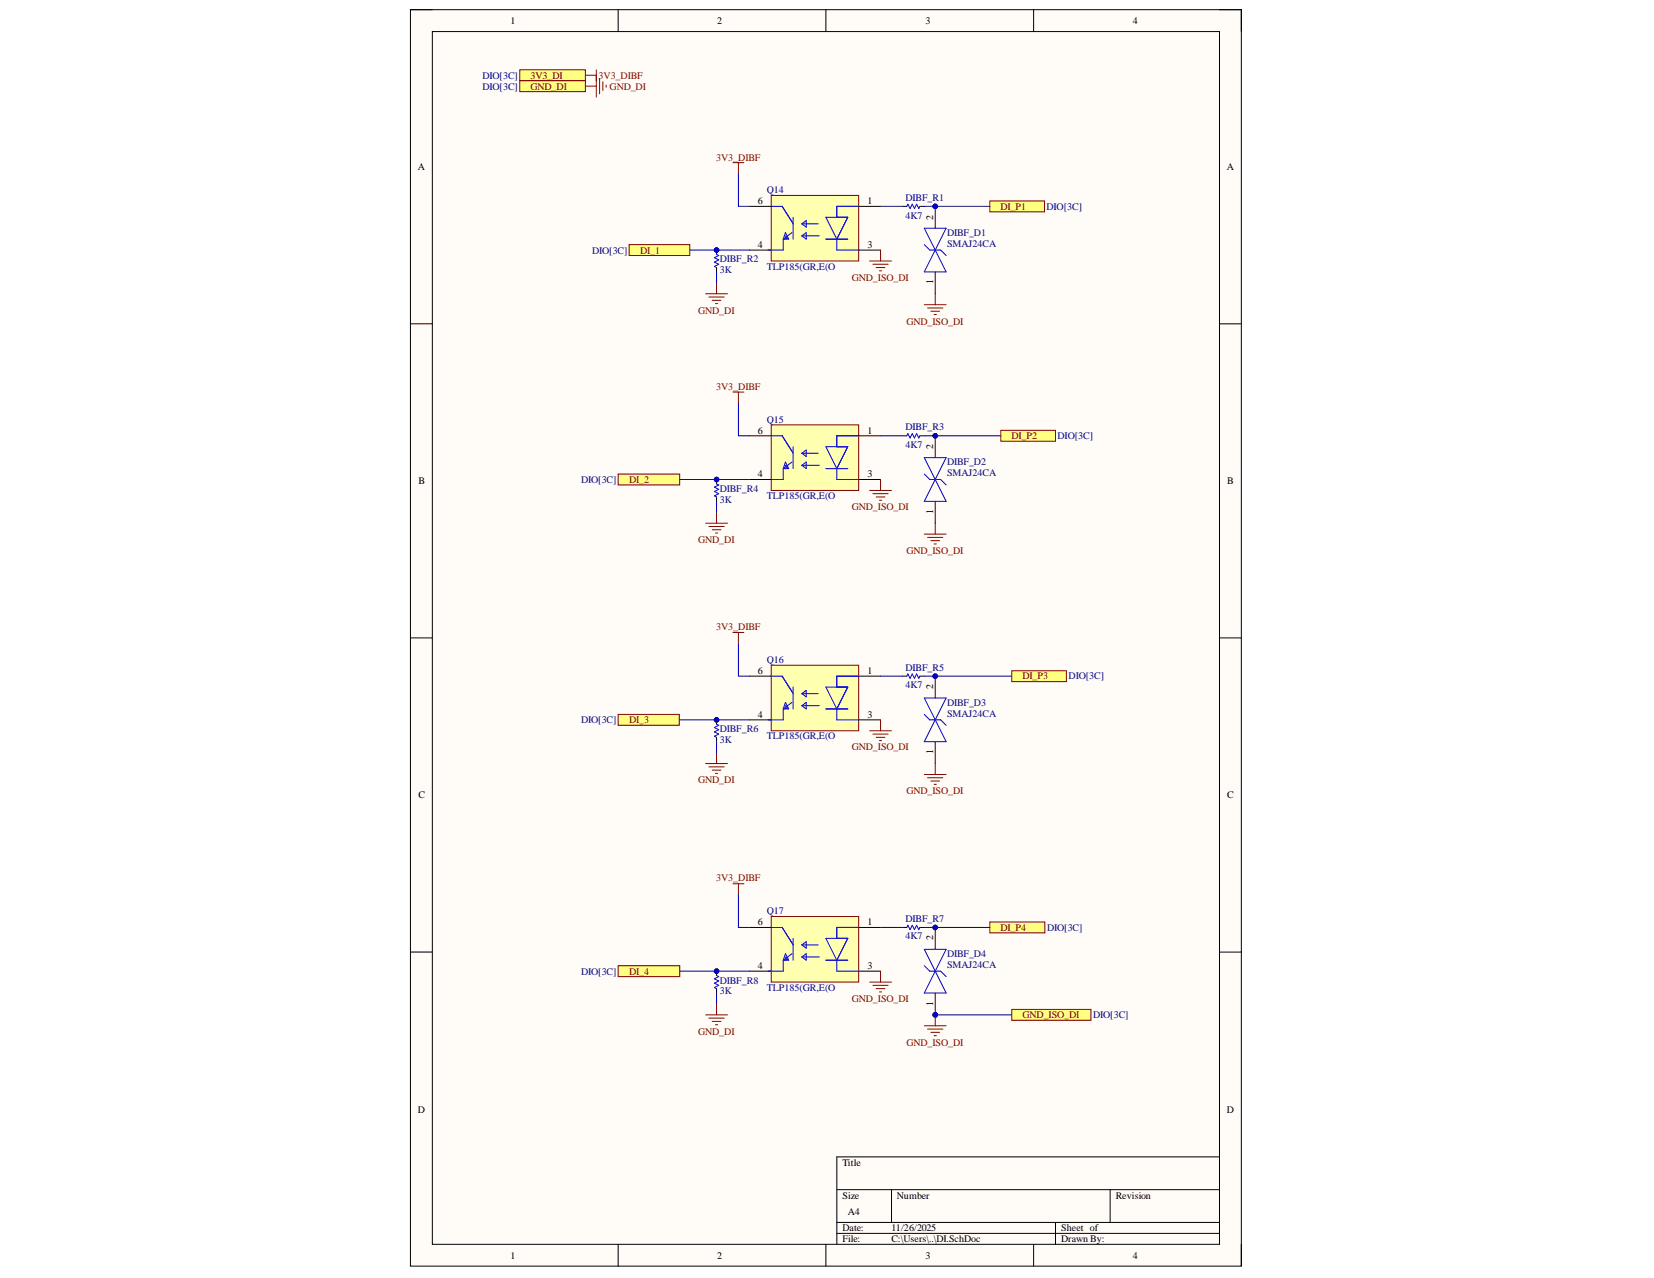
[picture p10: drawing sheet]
<svg xmlns="http://www.w3.org/2000/svg" width="279mm" height="216mm" viewBox="0 0 279 216" stroke-linecap="round" stroke-linejoin="round" font-family="sans-serif">
<defs><g id="words">
<g font-size="1.7">
<text x="86.2" y="4.1">1</text>
<text x="121.2" y="4.1">2</text>
<text x="156.3" y="4.1">3</text>
<text x="191.3" y="4.1">4</text>
<text x="70.6" y="28.7">A</text>
<text x="207.2" y="28.7">A</text>
<text x="128" y="34.5">6</text>
<text x="146.5" y="34.5">1</text>
<text x="128" y="41.9">4</text>
<text x="146.5" y="41.9">3</text>
<text x="157.6" y="37.1" transform="rotate(-90 157.6 37.1)">2</text>
<text x="157.6" y="48" transform="rotate(-90 157.6 48)">1</text>
<text x="128" y="73.3">6</text>
<text x="146.5" y="73.3">1</text>
<text x="157.6" y="75.8" transform="rotate(-90 157.6 75.8)">2</text>
<text x="70.7" y="81.8">B</text>
<text x="128" y="80.6">4</text>
<text x="146.5" y="80.6">3</text>
<text x="207.3" y="81.8">B</text>
<text x="157.6" y="86.8" transform="rotate(-90 157.6 86.8)">1</text>
<text x="128" y="113.8">6</text>
<text x="146.5" y="113.8">1</text>
<text x="157.6" y="116.5" transform="rotate(-90 157.6 116.5)">2</text>
<text x="128" y="121.3">4</text>
<text x="146.5" y="121.3">3</text>
<text x="157.6" y="127.4" transform="rotate(-90 157.6 127.4)">1</text>
<text x="70.7" y="134.9">C</text>
<text x="207.3" y="134.9">C</text>
<text x="128" y="156.3">6</text>
<text x="146.5" y="156.3">1</text>
<text x="157.6" y="158.9" transform="rotate(-90 157.6 158.9)">2</text>
<text x="128" y="163.7">4</text>
<text x="146.5" y="163.7">3</text>
<text x="157.6" y="169.9" transform="rotate(-90 157.6 169.9)">1</text>
<text x="70.6" y="188">D</text>
<text x="207.2" y="188">D</text>
<text x="142.3" y="196.9">Title</text>
<text x="142.3" y="202.5">Size</text>
<text x="151.5" y="202.5">Number</text>
<text x="188.5" y="202.5">Revision</text>
<text x="142.3" y="208">Date:</text>
<text x="142.3" y="209.8">File:</text>
<text x="143.2" y="205.3">A4</text>
<text x="150.6" y="208">11/26/2025</text>
<text x="150.6" y="209.8">C:\Users\..\DI.SchDoc</text>
<text x="179.3" y="208">Sheet of</text>
<text x="179.3" y="209.8">Drawn By:</text>
<text x="86.2" y="212.6">1</text>
<text x="121.2" y="212.6">2</text>
<text x="156.3" y="212.6">3</text>
<text x="191.3" y="212.6">4</text>
</g>
<g font-size="1.7" fill="#000080">
<text x="81.5" y="13.3">DIO[3C]</text>
<text x="81.5" y="15.1">DIO[3C]</text>
<text x="129.5" y="32.6">Q14</text>
<text x="153" y="34">DIBF_R1</text>
<text x="176.8" y="35.4">DIO[3C]</text>
<text x="153" y="36.9">4K7</text>
<text x="160" y="39.9">DIBF_D1</text>
<text x="160" y="41.7">SMAJ24CA</text>
<text x="100" y="42.9">DIO[3C]</text>
<text x="121.6" y="44.3">DIBF_R2</text>
<text x="121.6" y="46.2">3K</text>
<text x="129.5" y="45.6">TLP185(GR,E(O</text>
<text x="129.5" y="71.4">Q15</text>
<text x="153" y="72.7">DIBF_R3</text>
<text x="153" y="75.6">4K7</text>
<text x="178.7" y="74.2">DIO[3C]</text>
<text x="98.2" y="81.6">DIO[3C]</text>
<text x="121.6" y="83.1">DIBF_R4</text>
<text x="160" y="78.6">DIBF_D2</text>
<text x="160" y="80.5">SMAJ24CA</text>
<text x="121.6" y="84.9">3K</text>
<text x="129.5" y="84.3">TLP185(GR,E(O</text>
<text x="129.5" y="112.1">Q16</text>
<text x="153" y="113.3">DIBF_R5</text>
<text x="153" y="116.3">4K7</text>
<text x="160" y="119.2">DIBF_D3</text>
<text x="180.5" y="114.8">DIO[3C]</text>
<text x="98.2" y="122.2">DIO[3C]</text>
<text x="121.6" y="123.6">DIBF_R6</text>
<text x="121.6" y="125.5">3K</text>
<text x="129.5" y="124.9">TLP185(GR,E(O</text>
<text x="160" y="121.1">SMAJ24CA</text>
<text x="129.5" y="154.5">Q17</text>
<text x="153" y="155.8">DIBF_R7</text>
<text x="153" y="158.7">4K7</text>
<text x="160" y="161.7">DIBF_D4</text>
<text x="176.9" y="157.3">DIO[3C]</text>
<text x="98.2" y="164.6">DIO[3C]</text>
<text x="121.6" y="166.2">DIBF_R8</text>
<text x="121.6" y="167.9">3K</text>
<text x="129.5" y="167.4">TLP185(GR,E(O</text>
<text x="160" y="163.5">SMAJ24CA</text>
<text x="184.7" y="172">DIO[3C]</text>
</g>
<g font-size="1.7" fill="#800000">
<text x="89.6" y="13.3">3V3_DI</text>
<text x="89.6" y="15.1">GND_DI</text>
<text x="101.1" y="13.3">3V3_DIBF</text>
<text x="103" y="15.1">GND_DI</text>
<text x="121" y="27.1">3V3_DIBF</text>
<text x="169" y="35.4">DI_P1</text>
<text x="108.1" y="42.9">DI_1</text>
<text x="143.9" y="47.4">GND_ISO_DI</text>
<text x="118" y="53">GND_DI</text>
<text x="153.1" y="54.9">GND_ISO_DI</text>
<text x="121" y="65.9">3V3_DIBF</text>
<text x="170.9" y="74.2">DI_P2</text>
<text x="106.3" y="81.6">DI_2</text>
<text x="143.9" y="86.2">GND_ISO_DI</text>
<text x="118" y="91.7">GND_DI</text>
<text x="153.1" y="93.6">GND_ISO_DI</text>
<text x="121" y="106.5">3V3_DIBF</text>
<text x="172.7" y="114.8">DI_P3</text>
<text x="106.3" y="122.2">DI_3</text>
<text x="143.9" y="126.8">GND_ISO_DI</text>
<text x="118" y="132.3">GND_DI</text>
<text x="153.1" y="134.2">GND_ISO_DI</text>
<text x="121" y="148.9">3V3_DIBF</text>
<text x="169" y="157.3">DI_P4</text>
<text x="106.3" y="164.6">DI_4</text>
<text x="143.9" y="169.3">GND_ISO_DI</text>
<text x="172.7" y="172">GND_ISO_DI</text>
<text x="118" y="174.8">GND_DI</text>
<text x="153.1" y="176.6">GND_ISO_DI</text>
</g>
</g></defs>
<path d="M69.3 1.6h140.4v212.3h-140.4z" fill-rule="evenodd" fill="#fffcf8"/>
<path d="M69.3 1.6h140.4v212.3h-140.4z" fill="none" stroke="#000" stroke-width=".17"/>
<path d="M73 5.3h133v204.9h-133z" fill-rule="evenodd" fill="#fffcf8"/>
<g fill="none" stroke="#000" stroke-width=".17">
<path d="M69.3 1.6h3.7M73 5.3h133v204.9h-133zM104.4 1.6v3.7M139.5 1.6v3.7M174.6 1.6v3.7M206 1.6h3.7v3.7M69.3 54.7h3.7M206 54.7h3.7M69.3 107.8h3.7M206 107.8h3.7M69.3 160.8h3.7M206 160.8h3.7"/>
<path d="M206 195.4h-64.6v14.8M104.4 210.2v3.7M139.5 210.2v3.7M141.4 201h64.6M141.4 206.5h64.6M141.4 208.4h64.6M150.6 201v5.5M174.6 210.2v3.7M178.3 206.5v3.7M187.5 201v5.5M209.7 210.2v3.7"/>
</g>
<path d="M106.3 41.3h10.2v1.9h-10.2z" fill-rule="evenodd" fill="#ffff80"/>
<path d="M106.3 41.3h10.2v1.9h-10.2z" fill="none" stroke="#800000" stroke-width=".17"/>
<path d="M104.4 80.1h10.4v1.8h-10.4z" fill-rule="evenodd" fill="#ffff80"/>
<path d="M104.4 80.1h10.4v1.8h-10.4z" fill="none" stroke="#800000" stroke-width=".17"/>
<path d="M104.4 120.7h10.3v1.8h-10.3z" fill-rule="evenodd" fill="#ffff80"/>
<path d="M104.4 120.7h10.3v1.8h-10.3z" fill="none" stroke="#800000" stroke-width=".17"/>
<path d="M104.4 163.1h10.4v1.9h-10.4z" fill-rule="evenodd" fill="#ffff80"/>
<path d="M104.4 163.1h10.4v1.9h-10.4z" fill="none" stroke="#800000" stroke-width=".17"/>
<path d="M87.8 11.8h11.1v1.8h-11.1z" fill-rule="evenodd" fill="#ffff80"/>
<path d="M87.8 11.8h11.1v1.8h-11.1z" fill="none" stroke="#800000" stroke-width=".17"/>
<path d="M87.8 13.6h11.1v1.9h-11.1z" fill-rule="evenodd" fill="#ffff80"/>
<path d="M87.8 13.6h11.1v1.9h-11.1zM98.9 12.7h1.8M98.9 14.6h1.8M100.7 11.8v4.6M101.3 13.3v2.5M101.8 13.8v1.5M102.4 14.4v.3" fill="none" stroke="#800000" stroke-width=".17"/>
<path d="M130.3 33h14.8v11.1h-14.8z" fill-rule="evenodd" fill="#ffffb0"/>
<path d="M130.3 33h14.8v11.1h-14.8z" fill="none" stroke="#800000" stroke-width=".17"/>
<g fill="none" stroke="#00f" stroke-width=".17">
<path d="M130.3 34.9h1.8M132.1 34.9l1.7 2.5M132.1 34.9l1.9 2.9M132.7 39.8l.3 .4-.5 .2h.7l-.5-1.1-.4 1.1M133.8 39.3l-1.5 1.1M134 36.7v3.7M135.4 37.8h2.8M135.4 37.8l.8-.5v1.1zM135.4 39.8l.8-.5v1.1zM135.4 39.8h3M139.5 36.7h3.7l-1.8 3.7zM145.1 34.9h-3.7v1.8"/>
<path d="M132.3 40.4v1.8h-2.6M139.5 40.4h3.7M141.4 40.4v1.8h3.7"/>
</g>
<path d="M126.6 34.9h3.7M145.1 34.9h3.6M126.6 42.2h3.7M145.1 42.2h3.6" fill="none" stroke="#000" stroke-width=".17"/>
<path d="M167.2 33.9h9.3v1.9h-9.3z" fill-rule="evenodd" fill="#ffff80"/>
<path d="M167.2 33.9h9.3v1.9h-9.3z" fill="none" stroke="#800000" stroke-width=".17"/>
<path d="M170.9 113.3h9.2v1.9h-9.2z" fill-rule="evenodd" fill="#ffff80"/>
<path d="M170.9 113.3h9.2v1.9h-9.2z" fill="none" stroke="#800000" stroke-width=".17"/>
<path d="M167.2 155.8h9.3v1.8h-9.3z" fill-rule="evenodd" fill="#ffff80"/>
<path d="M167.2 155.8h9.3v1.8h-9.3z" fill="none" stroke="#800000" stroke-width=".17"/>
<path d="M152.4 34.9h.8M155.4 34.9h.7" fill="none" stroke="#000" stroke-width=".17"/>
<path d="M153.2 34.9l.2-.4 .3 .7 .4-.7 .4 .7 .3-.7 .4 .7 .2-.3" fill="none" stroke="#00f" stroke-width=".17"/>
<circle cx="158" cy="34.9" r=".37" fill="#000080"/>
<circle cx="158" cy="34.9" r=".37" fill="none" stroke="#000080" stroke-width=".17"/>
<path d="M156.1 38.6h3.7l-3.7 7.3h3.7zM156.1 41.3l1 .9h1.8l.9 1" fill="none" stroke="#00f" stroke-width=".17"/>
<path d="M158 34.9v3.7M158 45.9v3.7" fill="none" stroke="#000" stroke-width=".17"/>
<circle cx="158" cy="34.9" r=".37" fill="#000080"/>
<circle cx="158" cy="34.9" r=".37" fill="none" stroke="#000080" stroke-width=".17"/>
<path d="M146.9 44.1h3.7M147.5 44.6h2.5M148 45.2h1.5M148.6 45.7h.3M148.7 42.2v1.9M156.1 51.5h3.7M156.7 52h2.6M157.2 52.6h1.5M157.8 53.1h.4M158 49.6v1.9" fill="none" stroke="#800000" stroke-width=".17"/>
<circle cx="121" cy="42.2" r=".37" fill="#000080"/>
<circle cx="121" cy="42.2" r=".37" fill="none" stroke="#000080" stroke-width=".17"/>
<path d="M121 42.2v.8M121 45.2v.7" fill="none" stroke="#000" stroke-width=".17"/>
<circle cx="121" cy="42.2" r=".37" fill="#000080"/>
<circle cx="121" cy="42.2" r=".37" fill="none" stroke="#000080" stroke-width=".17"/>
<path d="M121 43l.4 .2-.7 .3 .7 .4-.7 .4 .7 .3-.7 .4 .3 .2" fill="none" stroke="#00f" stroke-width=".17"/>
<path d="M123.8 27.5h1.9M124.7 27.5v1.8M119.2 49.6h3.7M119.8 50.2h2.5M120.3 50.7h1.5M120.9 51.3h.3M121 47.8v1.8" fill="none" stroke="#800000" stroke-width=".17"/>
<path d="M169.1 72.7h9.2v1.8h-9.2z" fill-rule="evenodd" fill="#ffff80"/>
<path d="M169.1 72.7h9.2v1.8h-9.2z" fill="none" stroke="#800000" stroke-width=".17"/>
<path d="M130.3 71.8h14.8v11.1h-14.8z" fill-rule="evenodd" fill="#ffffb0"/>
<path d="M130.3 71.8h14.8v11.1h-14.8z" fill="none" stroke="#800000" stroke-width=".17"/>
<g fill="none" stroke="#00f" stroke-width=".17">
<path d="M130.3 73.6h1.8M132.1 73.6l1.7 2.6M132.1 73.6l1.9 3M132.3 79.2v1.8h-2.6M132.7 78.6l.3 .4-.5 .2h.7l-.5-1.1-.4 1.1M133.8 78.1l-1.5 1.1M134 75.5v3.7M135.4 76.6h2.8M135.4 76.6l.8-.6v1.1zM135.4 78.6l.8-.5v1.1zM135.4 78.6h3M139.5 75.5h3.7l-1.8 3.7z"/>
<path d="M139.5 79.2h3.7M141.4 79.2v1.8h3.7M145.1 73.6h-3.7v1.9M153.2 73.6l.2-.3 .3 .7 .4-.7 .4 .7 .3-.7 .4 .7 .2-.4"/>
</g>
<path d="M126.6 73.6h3.7M145.1 73.6h3.6M152.4 73.6h.8M155.4 73.6h.7M126.6 81h3.7M145.1 81h3.6" fill="none" stroke="#000" stroke-width=".17"/>
<circle cx="158" cy="73.6" r=".37" fill="#000080"/>
<circle cx="158" cy="73.6" r=".37" fill="none" stroke="#000080" stroke-width=".17"/>
<path d="M156.1 77.3h3.7l-3.7 7.4h3.7zM156.1 80.1l1 .9h1.8l.9 .9" fill="none" stroke="#00f" stroke-width=".17"/>
<path d="M158 73.6v3.7M158 84.7v3.7" fill="none" stroke="#000" stroke-width=".17"/>
<circle cx="158" cy="73.6" r=".37" fill="#000080"/>
<circle cx="158" cy="73.6" r=".37" fill="none" stroke="#000080" stroke-width=".17"/>
<path d="M146.9 82.9h3.7M147.5 83.4h2.5M148 84h1.5M148.6 84.5h.3M148.7 81v1.9M156.1 90.2h3.7M156.7 90.8h2.6M157.2 91.3h1.5M157.8 91.9h.4M158 88.4v1.8" fill="none" stroke="#800000" stroke-width=".17"/>
<circle cx="121" cy="81" r=".37" fill="#000080"/>
<circle cx="121" cy="81" r=".37" fill="none" stroke="#000080" stroke-width=".17"/>
<path d="M121 81v.7M121 84v.7" fill="none" stroke="#000" stroke-width=".17"/>
<circle cx="121" cy="81" r=".37" fill="#000080"/>
<circle cx="121" cy="81" r=".37" fill="none" stroke="#000080" stroke-width=".17"/>
<path d="M121 81.7l.4 .2-.7 .4 .7 .4-.7 .3 .7 .4-.7 .4 .3 .2" fill="none" stroke="#00f" stroke-width=".17"/>
<path d="M123.8 66.2h1.9M124.7 66.2v1.9M119.2 88.4h3.7M119.8 88.9h2.5M120.3 89.5h1.5M120.9 90h.3M121 86.5v1.9" fill="none" stroke="#800000" stroke-width=".17"/>
<path d="M130.3 112.4h14.8v11.1h-14.8z" fill-rule="evenodd" fill="#ffffb0"/>
<path d="M130.3 112.4h14.8v11.1h-14.8z" fill="none" stroke="#800000" stroke-width=".17"/>
<g fill="none" stroke="#00f" stroke-width=".17">
<path d="M130.3 114.2h1.8M132.1 114.2l1.7 2.6M132.1 114.2l1.9 3M132.3 119.8v1.8h-2.6M132.7 119.2l.3 .4-.5 .2h.7l-.5-1.1-.4 1.1M133.8 118.7l-1.5 1.1M134 116.1v3.7M135.4 117.2h2.8M135.4 117.2l.8-.6v1.1zM135.4 119.2l.8-.5v1.1zM135.4 119.2h3M139.5 116.1h3.7l-1.8 3.7z"/>
<path d="M139.5 119.8h3.7M141.4 119.8v1.8h3.7M145.1 114.2h-3.7v1.9M153.2 114.2l.2-.3 .3 .7 .4-.7 .4 .7 .3-.7 .4 .7 .2-.4"/>
</g>
<path d="M126.6 114.2h3.7M145.1 114.2h3.6M152.4 114.2h.8M155.4 114.2h.7M126.6 121.6h3.7M145.1 121.6h3.6" fill="none" stroke="#000" stroke-width=".17"/>
<circle cx="158" cy="114.2" r=".37" fill="#000080"/>
<circle cx="158" cy="114.2" r=".37" fill="none" stroke="#000080" stroke-width=".17"/>
<path d="M156.1 117.9h3.7l-3.7 7.4h3.7zM156.1 120.7l1 .9h1.8l.9 .9" fill="none" stroke="#00f" stroke-width=".17"/>
<path d="M158 114.2v3.7M158 125.3v3.7" fill="none" stroke="#000" stroke-width=".17"/>
<circle cx="158" cy="114.2" r=".37" fill="#000080"/>
<circle cx="158" cy="114.2" r=".37" fill="none" stroke="#000080" stroke-width=".17"/>
<path d="M146.9 123.5h3.7M147.5 124h2.5M148 124.6h1.5M148.6 125.1h.3M148.7 121.6v1.9M156.1 130.8h3.7M156.7 131.4h2.6M157.2 131.9h1.5M157.8 132.5h.4M158 129v1.8" fill="none" stroke="#800000" stroke-width=".17"/>
<circle cx="121" cy="121.6" r=".37" fill="#000080"/>
<circle cx="121" cy="121.6" r=".37" fill="none" stroke="#000080" stroke-width=".17"/>
<path d="M121 121.6v.7M121 124.6v.7" fill="none" stroke="#000" stroke-width=".17"/>
<circle cx="121" cy="121.6" r=".37" fill="#000080"/>
<circle cx="121" cy="121.6" r=".37" fill="none" stroke="#000080" stroke-width=".17"/>
<path d="M121 122.3l.4 .2-.7 .4 .7 .4-.7 .3 .7 .4-.7 .4 .3 .2" fill="none" stroke="#00f" stroke-width=".17"/>
<path d="M123.8 106.8h1.9M124.7 106.8v1.9M119.2 129h3.7M119.8 129.5h2.5M120.3 130.1h1.5M120.9 130.7h.3M121 127.2v1.8" fill="none" stroke="#800000" stroke-width=".17"/>
<path d="M130.3 154.8h14.8v11.1h-14.8z" fill-rule="evenodd" fill="#ffffb0"/>
<path d="M130.3 154.8h14.8v11.1h-14.8z" fill="none" stroke="#800000" stroke-width=".17"/>
<g fill="none" stroke="#00f" stroke-width=".17">
<path d="M130.3 156.7h1.8M132.1 156.7l1.7 2.6M132.1 156.7l1.9 2.9M134 158.5v3.7M135.4 159.6h2.8M135.4 159.6l.8-.5v1.1zM139.5 158.5h3.7l-1.8 3.7zM145.1 156.7h-3.7v1.8M153.2 156.7l.2-.4 .3 .7 .4-.7 .4 .7 .3-.7 .4 .7 .2-.3M132.3 162.2v1.9h-2.6M132.7 161.7l.3 .3-.5 .2h.7l-.5-1.1-.4 1.1M133.8 161.1l-1.5 1.1"/>
<path d="M135.4 161.7l.8-.6v1.1zM135.4 161.7h3M139.5 162.2h3.7M141.4 162.2v1.9h3.7"/>
</g>
<path d="M126.6 156.7h3.7M145.1 156.7h3.6M152.4 156.7h.8M155.4 156.7h.7M126.6 164.1h3.7M145.1 164.1h3.6" fill="none" stroke="#000" stroke-width=".17"/>
<circle cx="158" cy="171.4" r=".37" fill="#000080"/>
<circle cx="158" cy="171.4" r=".37" fill="none" stroke="#000080" stroke-width=".17"/>
<circle cx="158" cy="156.7" r=".37" fill="#000080"/>
<circle cx="158" cy="156.7" r=".37" fill="none" stroke="#000080" stroke-width=".17"/>
<path d="M156.1 160.4h3.7l-3.7 7.4h3.7zM156.1 163.1l1 1h1.8l.9 .9" fill="none" stroke="#00f" stroke-width=".17"/>
<path d="M158 167.8v3.6" fill="none" stroke="#000" stroke-width=".17"/>
<circle cx="158" cy="171.4" r=".37" fill="#000080"/>
<circle cx="158" cy="171.4" r=".37" fill="none" stroke="#000080" stroke-width=".17"/>
<path d="M158 156.7v3.7" fill="none" stroke="#000" stroke-width=".17"/>
<circle cx="158" cy="156.7" r=".37" fill="#000080"/>
<circle cx="158" cy="156.7" r=".37" fill="none" stroke="#000080" stroke-width=".17"/>
<path d="M156.1 173.3h3.7M156.7 173.9h2.6M157.2 174.4h1.5M157.8 175h.4M158 171.5v1.8" fill="none" stroke="#800000" stroke-width=".17"/>
<circle cx="158" cy="171.4" r=".37" fill="#000080"/>
<circle cx="158" cy="171.4" r=".37" fill="none" stroke="#000080" stroke-width=".17"/>
<path d="M146.9 165.9h3.7M147.5 166.5h2.5M148 167h1.5M148.6 167.6h.3M148.7 164.1v1.8" fill="none" stroke="#800000" stroke-width=".17"/>
<circle cx="121" cy="164.1" r=".37" fill="#000080"/>
<circle cx="121" cy="164.1" r=".37" fill="none" stroke="#000080" stroke-width=".17"/>
<path d="M121 164.1v.7M121 167v.8" fill="none" stroke="#000" stroke-width=".17"/>
<circle cx="121" cy="164.1" r=".37" fill="#000080"/>
<g fill="none" stroke="#000080" stroke-width=".17">
<path d="M148.7 34.9h3.7M156.1 34.9h11.1"/>
<circle cx="121" cy="164.1" r=".37"/>
</g>
<path d="M121 164.8l.4 .2-.7 .4 .7 .3-.7 .4 .7 .4-.7 .3 .3 .2" fill="none" stroke="#00f" stroke-width=".17"/>
<path d="M123.8 149.3h1.9M124.7 149.3v1.8M119.2 171.4h3.7M119.8 172h2.5M120.3 172.6h1.5M120.9 173.1h.3M121 169.6v1.8" fill="none" stroke="#800000" stroke-width=".17"/>
<circle cx="158" cy="34.9" r=".37" fill="#000080"/>
<g fill="none" stroke="#000080" stroke-width=".17">
<path d="M116.5 42.2h10.1"/>
<circle cx="158" cy="34.9" r=".37"/>
</g>
<circle cx="121" cy="42.2" r=".37" fill="#000080"/>
<g fill="none" stroke="#000080" stroke-width=".17">
<path d="M124.7 29.3v5.6h1.9M121 45.9v1.9M124.7 68.1v5.5h1.9M148.7 73.6h3.7M114.8 81h11.8M121 84.7v1.8M124.7 108.7v5.5h1.9M148.7 114.2h3.7M121 125.3v1.9M124.7 151.1v5.6h1.9M148.7 156.7h3.7M121 167.8v1.8"/>
<circle cx="121" cy="42.2" r=".37"/>
</g>
<circle cx="121" cy="81" r=".37" fill="#000080"/>
<g fill="none" stroke="#000080" stroke-width=".17">
<path d="M156.1 73.6h13"/>
<circle cx="121" cy="81" r=".37"/>
</g>
<circle cx="158" cy="73.6" r=".37" fill="#000080"/>
<g fill="none" stroke="#000080" stroke-width=".17">
<path d="M156.1 114.2h14.8"/>
<circle cx="158" cy="73.6" r=".37"/>
</g>
<circle cx="158" cy="114.2" r=".37" fill="#000080"/>
<g fill="none" stroke="#000080" stroke-width=".17">
<path d="M114.7 121.6h11.9"/>
<circle cx="158" cy="114.2" r=".37"/>
</g>
<circle cx="121" cy="121.6" r=".37" fill="#000080"/>
<g fill="none" stroke="#000080" stroke-width=".17">
<path d="M114.8 164.1h11.8"/>
<circle cx="121" cy="121.6" r=".37"/>
</g>
<circle cx="121" cy="164.1" r=".37" fill="#000080"/>
<g fill="none" stroke="#000080" stroke-width=".17">
<path d="M156.1 156.7h11.1"/>
<circle cx="121" cy="164.1" r=".37"/>
</g>
<circle cx="158" cy="156.7" r=".37" fill="#000080"/>
<circle cx="158" cy="156.7" r=".37" fill="none" stroke="#000080" stroke-width=".17"/>
<path d="M170.9 170.5h13.4v1.9h-13.4z" fill-rule="evenodd" fill="#ffff80"/>
<path d="M170.9 170.5h13.4v1.9h-13.4z" fill="none" stroke="#800000" stroke-width=".17"/>
<path d="M158 171.4h12.9" fill="none" stroke="#000080" stroke-width=".17"/>
<circle cx="158" cy="171.4" r=".37" fill="#000080"/>
<circle cx="158" cy="171.4" r=".37" fill="none" stroke="#000080" stroke-width=".17"/>
<use href="#words"/>
</svg>
